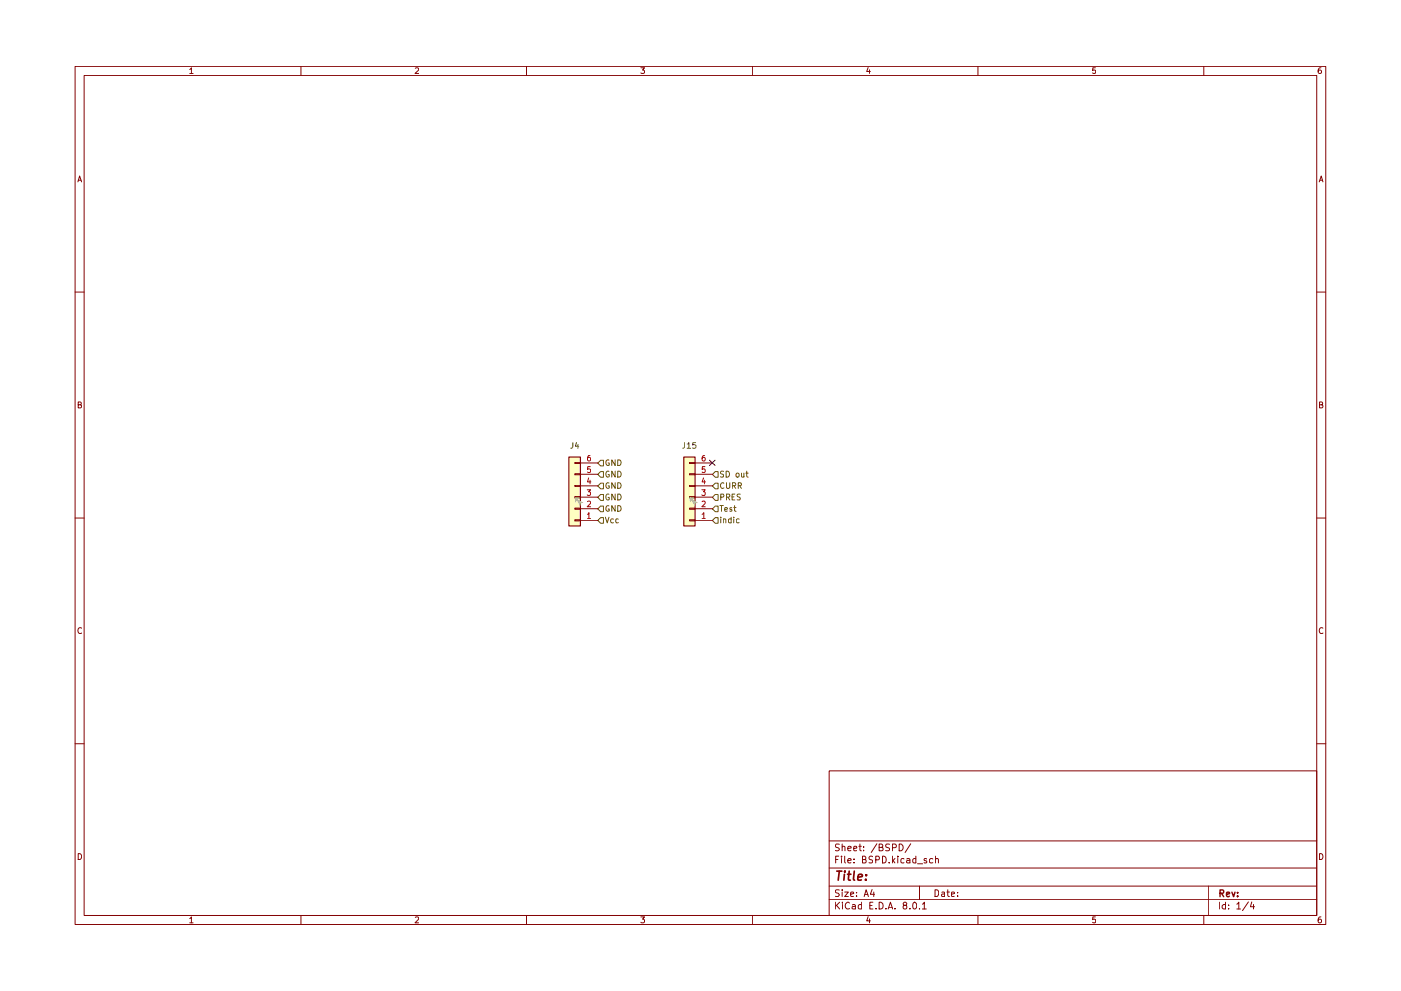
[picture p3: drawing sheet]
<svg xmlns="http://www.w3.org/2000/svg" width="420mm" height="297mm" viewBox="0 0 420 297" stroke-linecap="round" stroke-linejoin="round" font-family="sans-serif">
<g fill="none" stroke="#830203" stroke-width=".3">
<path d="M22.5 19.9h375.1v257.2h-375.1zM90.3 19.9v2.7M157.9 19.9v2.7M225.6 19.9v2.7M293.3 19.9v2.7M361 19.9v2.7M25.2 22.6h369.7v251.8h-369.7zM56.9 20.8l.5-.5v1.7M56.9 22h1M124.5 20.5l.7-.2 .4 .5-1.1 1.2h1.1M192.2 20.3h1.1l-.6 .7 .5 .2v.6l-.2 .2-.8-.2M260.3 20.2l-.4 1.2h1.1"/>
<path d="M260.8 20.9v1.1M328.5 20.3h-.8v.9l.8-.1v.8l-.8-.1M396.2 20.3h-.4a1.06 1.06 0 0 0-.2 1.7l.6-.2v-.6l-.6-.2-.3 .3M23.4 54.5l.5-1.8 .6 1.8M23.5 54h.8M395.6 54.5l.6-1.8 .5 1.8M395.8 54h.9M22.5 87.5h2.7M394.9 87.5h2.7M23.5 121.3l.7-.1 .1-.6-.8-.1v1.8h.6l.4-.6-.5-.4M395.7 121.3l.8-.1 .1-.6-.9-.1v1.8h.7l.3-.6-.4-.4M22.5 155.3h2.7"/>
<path d="M394.9 155.3h2.7M24.5 188.3a.79 .79 0 0 0-1.1 .7 .79 .79 0 0 0 1.1 .7M396.7 188.3a.79 .79 0 0 0-1.1 .7 .79 .79 0 0 0 1.1 .7M22.5 222.9h2.7M248.7 231.1h146.2v43.3h-146.2zM394.9 222.9h2.7M23.5 255.9a.9 .9 0 0 1 1 .9 .9 .9 0 0 1-1 .8zM248.7 252.1h146.2M250.6 257.6h.7M251.5 256.6h-.9v2.1M251.7 253.1l-.8-.1-.4 .4 .2 .5 .8 .3 .2 .5-.4 .3-.8-.1M252.4 256.6l-.2 .2h.3l-.1-.2v.3"/>
<path d="M252.4 257.3v1.4M252.6 253.9l.2-.2h.5l.1 1.3M252.6 253v2M253.3 256.6v1.8l.3 .3M254.3 258l1-.2-.4-.5h-.3l-.3 .3v.8l.3 .3 .6-.1M254.3 254.3l1-.1-.1-.5a.6 .6 0 0 0-.9 .3l.1 .9h.8M256 254.3l1-.1-.1-.5h-.6l-.3 .3 .1 .9h.8M256.1 258.5v.2M256.1 257.5v.1M257.6 253.7h.7M257.9 253v1.8l.4 .2M258.7 257.6l.9-.1 .1-.5-.4-.4h-.6v2.1h.7l.4-.4v-.3l-.5-.4"/>
<path d="M259 254.8v.2M259 253.7v.3M261.7 256.8l-.8-.2-.3 .4 .2 .6 .8 .3v.6l-1 .1M262.6 257.7l1.1-.1v-.6l-.3-.4h-.8v2.1M263 252.9l-1.7 2.6M263.7 254l.8-.1 .3-.3-.1-.4-.4-.2h-.6v2h.7l.4-.2v-.5l-.5-.3M264.7 256.6a1.02 1.02 0 0 1 1.1 1 1.02 1.02 0 0 1-1.1 1.1zM266.7 258.5v.2l-.2-.1 .2-.1v.2M266.8 253.1a.79 .79 0 0 0-1.2 .3l.2 .5 1 .5-.1 .4-.3 .2-.8-.1M267.6 254.1l1.1-.2v-.7l-.3-.2h-.8v2M267.6 256.6v2.1M267.8 257.9l.6 .8"/>
<path d="M268.4 257.3l-.8 .8M269.2 256.6v.2h.2l-.2-.2v.3M269.2 257.3v1.4M269.7 253a1.03 1.03 0 0 1 1.2 1 1.03 1.03 0 0 1-1.2 1zM271.1 257.5l-.6-.2-.3 .4 .1 .9h.8M271.9 257.5l.3-.2 .6 .2 .1 1.2M272.9 257.8l-1 .2v.2l.3 .5 .7-.1M273.1 252.9l-1.7 2.6M274.7 257.5l-.5-.2-.5 .4 .2 .9h.8M274.7 256.6v2.1M275.2 258.9h1.5M277.9 257.5l-.5-.2-.3 .3 .1 .3 .7 .2v.5h-.8"/>
<path d="M279.7 257.5a.6 .6 0 0 0-1 .2v.6a.72 .72 0 0 0 1 .3M280.6 257.6l.2-.3 .5 .2 .1 1.2M280.6 256.6v2.1M395.7 255.9a.9 .9 0 0 1 1.1 .9 .9 .9 0 0 1-1.1 .8zM56.9 275.3l.5-.5v1.8M56.9 276.6h1M90.3 274.4v2.7M124.5 275l.7-.2 .4 .5-1.1 1.3h1.1M157.9 274.4v2.7M192.2 274.8h1.1l-.6 .7 .5 .2v.7l-.2 .2-.8-.2M225.6 274.4v2.7M248.7 269.7h146.2"/>
<path d="M248.7 265.6h146.2M248.7 260.2h146.2M250.6 270.4v2.1M250.9 271.4l.9 1.1M251.7 266.8l-1.1 .1v.6l.9 .3 .2 .5-.4 .4-.8-.1M251.8 270.4l-1.2 1.2M252.6 266.7v.2M252.6 267.4v1.3M252.6 270.4v.3M252.6 271.1v1.4M253.3 267.4h1.1l-1.1 1.3h1.1M254.8 270.7a.91 .91 0 0 0-1.2 .1 .91 .91 0 0 0 0 1.2 .81 .81 0 0 0 1.1 .4l.1-.1"/>
<path d="M255.1 268.1l.9-.3-.1-.3-.5-.1-.3 .2 .1 1h.7M255.6 271.3l.3-.2 .6 .2v1.2M256.5 271.6l-.9 .2-.1 .2 .1 .4h.9M256.9 268.5v.2M256.9 267.5v.1M258.3 271.3l-.5-.2-.4 .4 .2 .9h.7M258.3 270.4v2.1M259.2 268.7l.6-2 .6 2M259.3 268.1h1M260.3 274.7l-.4 1.3h1.1M260.8 275.4v1.2M260.9 271.4h.6"/>
<path d="M261.5 266.6l-.5 1.5h1.3M261.8 270.4h-.9v2.1h.9M262 267.4v1.3M262.7 272.3v.2M263.7 270.4a1.03 1.03 0 0 1 1.2 1 1.03 1.03 0 0 1-1.2 1.1zM265.7 272.3v.2M266.4 272.5l.6-2.1 .7 2.1M266.5 271.9h1M268.4 272.3v.2M271.2 271.4l-.4-.6 .4-.4h.4l.3 .4-.1 .5-.6 .1-.4 .3v.4l.4 .4h.4l.3-.4v-.4l-.3-.3M272.9 272.3v.2M273.9 270.7l.3-.3a1.08 1.08 0 0 1 .7 1 1.08 1.08 0 0 1-.7 1.1l-.3-.2-.2-.6z"/>
<path d="M275.8 272.3v.2M275.8 265.6v4.1M276.6 271l.6-.6v2.1M276.6 272.5h1.2M280.4 266.7a1.02 1.02 0 0 1 1.1 1 1.02 1.02 0 0 1-1.1 1zM282.4 267.5h.8l.1 1.2M283.3 267.8l-.9 .4 .2 .5 .7-.1M284 267.4h.7M284.2 266.7v1.7l.5 .3M285.3 268.1l1-.3-.1-.3-.6-.1-.3 .2 .1 1h.8M287.2 268.5v.2M287.2 267.5v.1"/>
<path d="M293.3 274.4v2.7M328.5 274.8h-.8v.9l.8-.1v.9l-.8-.1M361 274.4v2.7M362.4 265.6v8.8M365.7 270.4v2.1M367.5 271.3l-.6-.2-.4 .4v.6a.72 .72 0 0 0 1 .3M367.5 270.4v2.1M368.5 272.3v.2M368.5 271.3v.1M370.9 271l.6-.6v2.1M370.9 272.5h1.1M374.4 270.3l-1.8 2.7"/>
<path d="M375.4 270.3l-.4 1.5h1.3M375.9 271.1v1.4M396.2 274.8l-.6 .1-.2 .4-.1 1 .3 .3 .6-.2v-.8l-.6-.1-.3 .3"/>
</g>
<path d="M365.9 267.8l.9-.1 .1-.8-1-.2v2.1M366.3 267.8l.7 1M367.8 268.1l1-.3-.1-.3-.6-.1-.3 .3 .1 .9 .2 .2 .6-.2M369.4 267.4l.6 1.4 .4-1.4M371.1 268.5l.2 .1-.2 .2v-.2v.2M371.1 267.5l.2 .1-.2 .1v-.2v.2" fill="none" stroke="#830203" stroke-width=".42"/>
<path d="M251 261.1h1.5M251.7 261.1l-.3 2.7M253.2 262l-.1 1.8M253.4 261.1l-.1 .3M254.2 262h1M254.7 261.1l-.3 2.4 .1 .2 .5 .1M256.2 261.1l-.3 2.4 .4 .3M257.3 263l1.3-.3v-.5l-.8-.2-.4 .5-.1 1.2h1M259.7 263.6l-.1 .2M259.8 262.2v.3" fill="none" stroke="#830203" stroke-width=".51"/>
<g fill="#fefec2">
<path d="M205.1 137h3.3v20.6h-3.3z"/>
<path d="M170.6 137h3.5v20.6h-3.5z"/>
</g>
<path d="M214.5 144.8h.8v1.7h-.8l-.8-.8z" fill="#fff"/>
<path d="M214.5 144.8h.8v1.7h-.8l-.8-.8zM217.1 144.9a.74 .74 0 0 0-1 .6 .74 .74 0 0 0 1 .7M217.8 144.7v1.3l.4 .4h.3l.4-.4v-1.3M219.6 145.5h.9l.1-.6-1-.2v1.7M220 145.5l.6 .9M221.4 145.5h.8v-.6l-.8-.2v1.7M221.8 145.5l.5 .9" fill="none" stroke="#705602" stroke-width=".3"/>
<path d="M214.5 141.4h.8v1.6h-.8l-.8-.8z" fill="#fff"/>
<path d="M214.5 141.4h.8v1.6h-.8l-.8-.8zM217 141.3h-.8l-.1 .3 .1 .4a.64 .64 0 0 1 .7 .2 .64 .64 0 0 1 0 .7h-.8M217.8 141.2a.9 .9 0 0 1 1 .9 .9 .9 0 0 1-1 .9zM220.8 142l.3-.2 .5 .2-.1 .9-.7-.1zM222.3 141.8l.1 1.1 .7-.1M223.1 141.8v1.2M223.7 141.8h.7M223.9 141.2v1.5l.5 .3" fill="none" stroke="#705602" stroke-width=".3"/>
<path d="M214.5 148.2h.8v1.8h-.8l-.8-.9z" fill="#fff"/>
<path d="M214.5 148.2h.8v1.8h-.8l-.8-.9zM216.2 149l.8-.2 .1-.4-.3-.3h-.6v1.8M217.8 149l.9-.1 .1-.6-1-.2v1.8M218.3 149l.6 .9M219.5 148.9h.6M220.4 148.1h-.9v1.8h.9M222 148.2h-.8l-.1 .2 .1 .4a.64 .64 0 0 1 .7 .3 .64 .64 0 0 1 0 .7h-.8" fill="none" stroke="#705602" stroke-width=".3"/>
<path d="M214.5 151.7h.8v1.7h-.8l-.8-.9z" fill="#fff"/>
<path d="M214.5 151.7h.8v1.7h-.8l-.8-.9zM215.9 151.6h1M216.4 151.6v1.6M217.3 152.7l.9-.1-.1-.4-.5-.1-.3 .3 .1 .8h.7M219.5 152.2l-.4-.1-.2 .3v.3l.6 .1v.4h-.6M220 152.1h.7M220.3 151.6v1.4l.4 .2" fill="none" stroke="#705602" stroke-width=".3"/>
<path d="M214.5 155.2h.8v1.6h-.8l-.8-.8z" fill="#fff"/>
<path d="M214.5 155.2h.8v1.6h-.8l-.8-.8zM216.2 155v.2M216.2 155.5v1.2M216.9 155.7l.7-.1 .1 1.1M216.9 155.5v1.2M219.3 155.6l-.5-.1-.4 .4 .2 .7h.7M219.3 155v1.7M220 155v.2M220 155.5v1.2M221.7 155.6l-.6-.1-.3 .4 .2 .7h.7" fill="none" stroke="#705602" stroke-width=".3"/>
<path d="M206.8 138.6h1.6v.3h-1.6zM208.4 138.8h5.2M206.8 142h1.6v.3h-1.6zM206.8 145.5h1.6v.3h-1.6zM206.8 148.8h1.6v.5h-1.6zM206.8 152.3h1.6v.4h-1.6zM206.8 155.8h1.6v.3h-1.6zM208.4 156h5.2M208.4 152.5h5.2M208.4 149h5.2M208.4 145.6h5.2M208.4 142.2h5.2" fill="none" stroke="#830203" stroke-width=".3"/>
<path d="M205.1 137h3.3v20.6h-3.3z" fill="none" stroke="#830203" stroke-width=".34"/>
<path d="M211.3 136.5l-.4 .1-.2 .3-.1 .9 .3 .4 .5-.2 .1-.6-.3-.3h-.3l-.3 .3M211.4 139.9h-.7l-.1 .8 .6-.2 .3 .4-.1 .6-.2 .1-.6-.1M210.5 146.8h1l-.5 .6 .5 .3-.1 .6-.2 .2-.7-.2M210.6 154.2l.5-.5v1.7M210.6 150.4l.6-.2 .3 .5-1 1.2h1M210.6 155.4h.9M211 143.3l-.4 1.1h1M211.3 143.9v1.1" fill="none" stroke="#a80304" stroke-width=".3"/>
<path d="M180.1 138h.9v1.7h-.9l-.8-.9z" fill="#fff"/>
<path d="M180.1 138h.9v1.7h-.9l-.8-.9zM182.6 137.9a.78 .78 0 0 0-.9 .8 .78 .78 0 0 0 .9 .7l.1-.6h-.3M184.5 137.8v1.7l-1-1.7v1.7M185.3 137.8a.86 .86 0 0 1 1 .9 .86 .86 0 0 1-1 .8z" fill="none" stroke="#705602" stroke-width=".3"/>
<path d="M180.1 144.8h.9v1.7h-.9l-.8-.8z" fill="#fff"/>
<path d="M180.1 144.8h.9v1.7h-.9l-.8-.8zM182.6 144.8a.78 .78 0 0 0-.9 .7 .78 .78 0 0 0 .9 .8l.1-.7h-.3M184.5 144.7v1.7l-1-1.7v1.7M185.3 144.7a.86 .86 0 0 1 1 .8 .86 .86 0 0 1-1 .9z" fill="none" stroke="#705602" stroke-width=".3"/>
<path d="M180.1 141.4h.9v1.6h-.9l-.8-.8z" fill="#fff"/>
<path d="M180.1 141.4h.9v1.6h-.9l-.8-.8zM182.6 141.3a.81 .81 0 0 0-.9 .8 .81 .81 0 0 0 .9 .8l.1-.7h-.3M184.5 141.2v1.8l-1-1.8v1.8M185.3 141.2a.9 .9 0 0 1 1 .9 .9 .9 0 0 1-1 .9z" fill="none" stroke="#705602" stroke-width=".3"/>
<path d="M180.1 151.7h.9v1.7h-.9l-.8-.9z" fill="#fff"/>
<path d="M180.1 151.7h.9v1.7h-.9l-.8-.9zM182.6 151.6a.78 .78 0 0 0-.9 .8 .78 .78 0 0 0 .9 .8l.1-.6h-.3M184.5 151.6v1.6l-1-1.6v1.6M185.3 151.6a.86 .86 0 0 1 1 .8 .86 .86 0 0 1-1 .8z" fill="none" stroke="#705602" stroke-width=".3"/>
<path d="M180.1 155.2h.9v1.6h-.9l-.8-.8z" fill="#fff"/>
<path d="M180.1 155.2h.9v1.6h-.9l-.8-.8zM181.5 155l.6 1.7 .5-1.7M184 155.6l-.5-.1-.4 .4 .2 .7h.7M185.4 155.6l-.5-.1-.2 .4v.7h.7" fill="none" stroke="#705602" stroke-width=".3"/>
<path d="M180.1 148.2h.9v1.8h-.9l-.8-.9z" fill="#fff"/>
<path d="M180.1 148.2h.9v1.8h-.9l-.8-.9zM182.6 148.2a.81 .81 0 0 0-.9 .8 .81 .81 0 0 0 .9 .8l.1-.7h-.3M184.5 148.1v1.8l-1-1.8v1.8M185.3 148.1a.9 .9 0 0 1 1 .9 .9 .9 0 0 1-1 .9z" fill="none" stroke="#705602" stroke-width=".3"/>
<path d="M172.4 138.6h1.7v.3h-1.7zM174.1 138.8h5.1M172.4 142h1.7v.3h-1.7zM172.4 145.5h1.7v.3h-1.7zM172.4 148.8h1.7v.5h-1.7zM172.4 152.3h1.7v.4h-1.7zM172.4 155.8h1.7v.3h-1.7zM174.1 156h5.1M174.1 152.5h5.1M174.1 149h5.1M174.1 145.6h5.1M174.1 142.2h5.1" fill="none" stroke="#830203" stroke-width=".3"/>
<path d="M170.6 137h3.5v20.6h-3.5z" fill="none" stroke="#830203" stroke-width=".34"/>
<path d="M177 136.5h-.4l-.3 .4-.1 .9 .3 .4 .5-.2v-.8l-.5-.1-.3 .3M177 139.9h-.7l-.1 .8 .8-.1v.9l-.2 .1-.6-.1M176.1 146.8h1l-.6 .6 .5 .2v.7l-.2 .2-.7-.2M176.2 154.2l.4-.5v1.7M176.2 150.4l.6-.2 .3 .5-1 1.2h1M176.2 155.4h.9M176.5 143.3l-.3 1.1h1M177 143.9v1.1" fill="none" stroke="#a80304" stroke-width=".3"/>
<path d="M212.8 137.9l1.7 1.6M214.5 137.9l-1.7 1.6" fill="none" stroke="#0b0984" stroke-width=".3"/>
<path d="M171.8 132.7l-.1 1.4-.6 .3M172.9 132.6l-.3 1.2h1M173.3 133.2v1.2M205.3 132.7l-.1 1.4-.5 .3M206.1 133.1l.5-.4v1.7M206.1 134.4h1M208.6 132.7h-.8l-.1 .7 .8-.1 .1 .9-.2 .2-.7-.2" fill="none" stroke="#066464" stroke-width=".3"/>
<g fill="#60c2c2">
<path d="M206.8 149l1.6 .3-.9 .4 1.9 1-.9 .2-.1 .8-1.1-1.8-.4 .8z"/>
<path d="M172.4 149l1.6 .3-.9 .4 1.9 1-.8 .2-.2 .8-1-1.8-.4 .8z"/>
</g>
</svg>
